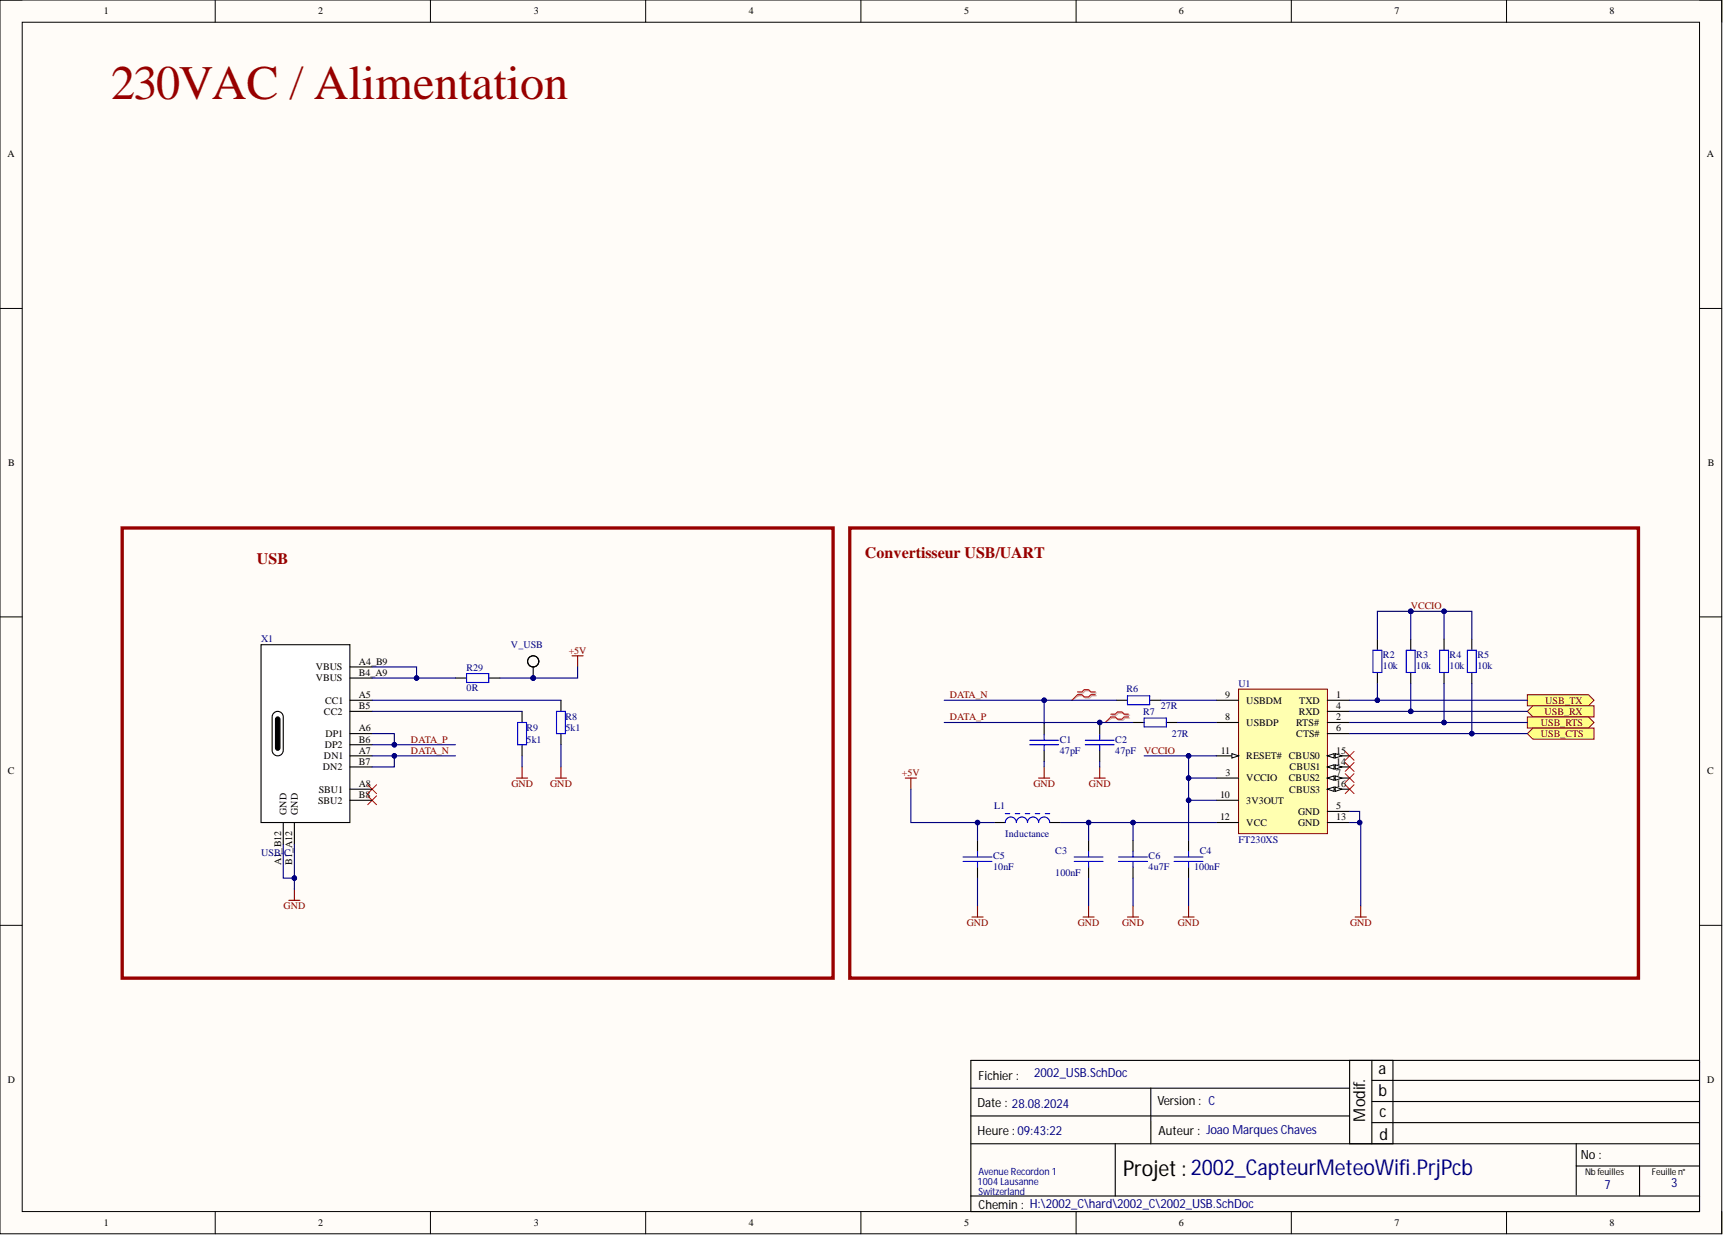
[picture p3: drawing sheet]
<svg xmlns="http://www.w3.org/2000/svg" width="393mm" height="282mm" viewBox="0 0 393 282" stroke-linecap="round" stroke-linejoin="round" font-family="sans-serif">
<defs><g id="words">
<text font-size="11" fill="#980000" x="25.4" y="22.5">230VAC / Alimentation</text>
<text font-size="5" x="256.4" y="268.3">Projet:2002_CapteurMeteoWifi.PrjPcb</text>
<g font-size="3.7">
<text x="314.7" y="245.1">a</text>
<text x="314.7" y="250.1">b</text>
<text x="311.7" y="256" transform="rotate(-90 311.7 256)">Modif.</text>
<text x="315" y="255">c</text>
<text x="315" y="260.3">d</text>
</g>
<g font-size="3.6" fill="#980000">
<text x="58.7" y="128.6">USB</text>
<text x="197.5" y="127.4">Convertisseur USB/UART</text>
</g>
<g font-size="2.9" fill="#000080">
<text x="236.1" y="245.8">2002_USB.SchDoc</text>
<text x="366.3" y="271.4">7</text>
<text x="381.5" y="270.9">3</text>
</g>
<g font-size="2.9">
<text x="223.4" y="246.6">Fichier :</text>
<text x="223.2" y="252.7">Date : 28.08.2024</text>
<text x="264.2" y="252.2">Version : C</text>
<text x="223.2" y="259">Heure : 09:43:22</text>
<text x="264.5" y="259">Auteur : Joao Marques Chaves</text>
<text x="360.9" y="264.6">No :</text>
<text x="223.4" y="276">Chemin : H:\2002_C\hard\2002_C\2002_USB.SchDoc</text>
</g>
<g font-size="2.3">
<text x="23.7" y="3.3">1</text>
<text x="72.6" y="3.3">2</text>
<text x="121.9" y="3.3">3</text>
<text x="170.9" y="3.3">4</text>
<text x="220.1" y="3.3">5</text>
<text x="269.1" y="3.3">6</text>
<text x="318.3" y="3.3">7</text>
<text x="367.4" y="3.3">8</text>
<text x="1.7" y="35.9">A</text>
<text x="389.7" y="35.9">A</text>
<text x="1.9" y="106.4">B</text>
<text x="389.8" y="106.4">B</text>
<text x="72.1" y="153">VBUS</text>
<text x="72.1" y="155.5">VBUS</text>
<text x="81.9" y="151.7">A4_B9</text>
<text x="81.9" y="154.2">B4_A9</text>
<text x="74.2" y="160.6">CC1</text>
<text x="81.9" y="159.3">A5</text>
<text x="81.9" y="161.9">B5</text>
<text x="279.7" y="159.3">9</text>
<text x="284.5" y="160.6">USBDM</text>
<text x="296.6" y="160.6">TXD</text>
<text x="305.1" y="159.3">1</text>
<text x="305.1" y="161.9">4</text>
<text x="74" y="163.1">CC2</text>
<text x="81.9" y="166.9">A6</text>
<text x="279.7" y="164.4">8</text>
<text x="284.5" y="165.7">USBDP</text>
<text x="295.9" y="165.7">RTS#</text>
<text x="296.5" y="163.1">RXD</text>
<text x="305.1" y="164.4">2</text>
<text x="305.1" y="166.9">6</text>
<text x="74" y="173.3">DN1</text>
<text x="74.1" y="170.7">DP2</text>
<text x="74.3" y="168.2">DP1</text>
<text x="81.9" y="172">A7</text>
<text x="81.9" y="169.5">B6</text>
<text x="278.7" y="172">11</text>
<text x="284.5" y="173.3">RESET#</text>
<text x="294.2" y="173.3">CBUS0</text>
<text x="295.9" y="168.2">CTS#</text>
<text x="305.1" y="172">15</text>
<text x="1.8" y="176.7">C</text>
<text x="73.7" y="175.8">DN2</text>
<text x="81.9" y="174.5">B7</text>
<text x="81.9" y="179.6">A8</text>
<text x="279.8" y="177.1">3</text>
<text x="284.5" y="178.3">VCCIO</text>
<text x="294.2" y="178.3">CBUS2</text>
<text x="294.4" y="175.8">CBUS1</text>
<text x="305.1" y="174.5">14</text>
<text x="305.1" y="179.6">16</text>
<text x="305.1" y="177.1">7</text>
<text x="389.8" y="176.7">C</text>
<text x="65.4" y="186" transform="rotate(-90 65.4 186)">GND</text>
<text x="68" y="186" transform="rotate(-90 68 186)">GND</text>
<text x="72.6" y="183.4">SBU2</text>
<text x="72.8" y="180.9">SBU1</text>
<text x="81.9" y="182.1">B8</text>
<text x="278.5" y="182.1">10</text>
<text x="284.5" y="183.4">3V3OUT</text>
<text x="294.3" y="180.9">CBUS3</text>
<text x="296.4" y="186">GND</text>
<text x="305.1" y="184.7">5</text>
<text x="278.5" y="187.2">12</text>
<text x="284.5" y="188.5">VCC</text>
<text x="296.4" y="188.5">GND</text>
<text x="305.1" y="187.2">13</text>
<text x="64.2" y="197.5" transform="rotate(-90 64.2 197.5)">A1_B12</text>
<text x="66.7" y="197.5" transform="rotate(-90 66.7 197.5)">B1_A12</text>
<text x="1.8" y="247.2">D</text>
<text x="389.8" y="247.2">D</text>
<text x="23.7" y="279.8">1</text>
<text x="72.6" y="279.8">2</text>
<text x="121.9" y="279.8">3</text>
<text x="170.9" y="279.8">4</text>
<text x="220.1" y="279.8">5</text>
<text x="269.1" y="279.8">6</text>
<text x="318.3" y="279.8">7</text>
<text x="367.4" y="279.8">8</text>
</g>
<g font-size="2.3" fill="#800000">
<text x="322.1" y="139">VCCIO</text>
<text x="129.8" y="149.2">+5V</text>
<text x="216.8" y="159.3">DATA_N</text>
<text x="352.7" y="160.6">USB_TX</text>
<text x="216.8" y="164.4">DATA_P</text>
<text x="351.7" y="165.7">USB_RTS</text>
<text x="352.6" y="163.1">USB_RX</text>
<text x="93.8" y="172">DATA_N</text>
<text x="93.8" y="169.5">DATA_P</text>
<text x="261.2" y="172">VCCIO</text>
<text x="351.7" y="168.2">USB_CTS</text>
<text x="116.7" y="179.6">GND</text>
<text x="125.6" y="179.6">GND</text>
<text x="205.9" y="177.1">+5V</text>
<text x="235.9" y="179.6">GND</text>
<text x="248.6" y="179.6">GND</text>
<text x="64.7" y="207.5">GND</text>
<text x="220.7" y="211.3">GND</text>
<text x="246.1" y="211.3">GND</text>
<text x="256.2" y="211.3">GND</text>
<text x="268.9" y="211.3">GND</text>
<text x="308.2" y="211.3">GND</text>
</g>
<g font-size="2.3" fill="#000080">
<text x="59.6" y="146.6">X1</text>
<text x="116.7" y="147.9">V_USB</text>
<text x="106.5" y="153.2">R29</text>
<text x="315.7" y="152.7">10k</text>
<text x="315.7" y="150.2">R2</text>
<text x="323.3" y="152.7">10k</text>
<text x="323.3" y="150.2">R3</text>
<text x="330.9" y="152.7">10k</text>
<text x="330.9" y="150.2">R4</text>
<text x="337.3" y="152.7">10k</text>
<text x="337.3" y="150.2">R5</text>
<text x="106.5" y="157.8">0R</text>
<text x="257.1" y="158">R6</text>
<text x="265" y="161.9">27R</text>
<text x="282.8" y="156.8">U1</text>
<text x="120.2" y="166.9">R9</text>
<text x="129.1" y="164.4">R8</text>
<text x="129.1" y="166.9">5k1</text>
<text x="260.9" y="163.1">R7</text>
<text x="120.2" y="169.5">5k1</text>
<text x="241.9" y="172">47pF</text>
<text x="241.9" y="169.5">C1</text>
<text x="254.6" y="172">47pF</text>
<text x="254.6" y="169.5">C2</text>
<text x="267.5" y="168.2">27R</text>
<text x="227" y="184.7">L1</text>
<text x="229.5" y="191">Inductance</text>
<text x="59.6" y="195.3">USB-C</text>
<text x="226.7" y="196.1">C5</text>
<text x="240.9" y="194.8">C3</text>
<text x="262.2" y="196.1">C6</text>
<text x="273.9" y="194.8">C4</text>
<text x="282.8" y="192.3">FT230XS</text>
<text x="226.7" y="198.6">10nF</text>
<text x="240.9" y="199.9">100nF</text>
<text x="262.2" y="198.6">4u7F</text>
<text x="272.6" y="198.6">100nF</text>
<text x="223.4" y="268.1">AvenueRecordon 1</text>
<text x="223.2" y="270.3">1004Lausanne</text>
<text x="223.4" y="272.6">Sw</text>
<text x="226" y="272.6">itzerland</text>
</g>
<g font-size="2.1">
<text x="361.9" y="268.1">Nbfeuilles</text>
<text x="377.1" y="268.1">Feuillen°</text>
</g>
</g></defs>
<path d="M0 0h393.1v281.6h-393.1z" fill-rule="evenodd" fill="#fffcf8"/>
<path d="M0 0h393.1v281.6h-393.1z" fill="none" stroke="#000" stroke-width=".23"/>
<path d="M5.1 5.1h382.9v271.4h-382.9z" fill-rule="evenodd" fill="#fffcf8"/>
<g fill="none" stroke="#000" stroke-width=".23">
<path d="M0 0h5.1M5.1 5.1h382.9v271.4h-382.9zM49.1 0v5.1M98.3 0v5.1M147.4 0v5.1M196.5 0v5.1M245.7 0v5.1M294.8 0v5.1M343.9 0v5.1M388 0h5.1v5.1M0 70.4h5.1M388 70.4h5.1"/>
<path d="M0 140.8h5.1M388 140.8h5.1M0 211.2h5.1M388 211.2h5.1M49.1 276.5v5.1M98.3 276.5v5.1M147.4 276.5v5.1M196.5 276.5v5.1M245.7 276.5v5.1M294.8 276.5v5.1M343.9 276.5v5.1M393.1 276.5v5.1"/>
</g>
<g fill="none" stroke="#000" stroke-width=".25">
<path d="M128.1 159.8v2.6M119.2 162.4v2.5M119.2 170v2.5M128.1 167.4v2.6M238.4 165.2v2.5M238.4 171.2v2.6M251.1 165.2v2.5M251.1 171.2v2.6M223.2 191.8v2.5M223.2 197.9v2.5M248.5 191.8v2.5M248.5 197.9v2.5"/>
<path d="M258.7 191.8v2.5M258.7 197.9v2.5M221.6 242h166.4v34.5h-166.4zM221.6 248.4h86.5M221.6 254.7h86.5M262.7 248.4v12.6M308.1 242v19M313.2 242v19M313.2 246.6h74.8M313.2 251.4h74.8M313.2 256.2h74.8M318 242v19"/>
<path d="M221.6 273h166.4M221.6 261h166.4M254.6 261v12M359.8 261v11.7M359.8 266.1h28.2M374.3 266.1v6.9"/>
</g>
<path d="M27.9 120.5h162.3v102.7h-162.3zM194 120.5h180v102.7h-180z" fill="none" stroke="#980000" stroke-width=".76"/>
<g fill="none" stroke="#00f" stroke-width=".25">
<path d="M118.2 164.9h2v5.1h-2zM127 162.4h2.1v5h-2.1zM235.1 169h6.6M235.1 170h6.6M238.4 167.7v1.3M238.4 170v1.2M247.8 169h6.5M247.8 170h6.5M251.1 167.7v1.3M251.1 170v1.2M219.9 195.6h6.6M219.9 196.6h6.6"/>
<path d="M223.2 194.3v1.3M223.2 196.6v1.3M245.2 195.6h6.6M245.2 196.6h6.6M248.5 194.3v1.3M248.5 196.6v1.3M255.4 195.6h6.6M255.4 196.6h6.6M258.7 194.3v1.3M258.7 196.6v1.3"/>
</g>
<path d="M65.9 205.5h2.6M67.2 203v2.5" fill="none" stroke="#800000" stroke-width=".25"/>
<path d="M83.9 179.1l2.1 2M86 179.1l-2.1 2M83.9 181.6l2.1 2.1M86 181.6l-2.1 2.1" fill="none" stroke="#f00" stroke-width=".23"/>
<path d="M348.7 158.6h13.9l1.3 1.2-1.3 1.3h-13.9z" fill-rule="evenodd" fill="#ffff80"/>
<path d="M348.7 158.6h13.9l1.3 1.2-1.3 1.3h-13.9z" fill="none" stroke="#800000" stroke-width=".23"/>
<path d="M350 161.1h13.9v2.5h-13.9l-1.3-1.2z" fill-rule="evenodd" fill="#ffff80"/>
<path d="M350 161.1h13.9v2.5h-13.9l-1.3-1.2z" fill="none" stroke="#800000" stroke-width=".23"/>
<path d="M348.7 163.6h13.9l1.3 1.3-1.3 1.3h-13.9z" fill-rule="evenodd" fill="#ffff80"/>
<path d="M348.7 163.6h13.9l1.3 1.3-1.3 1.3h-13.9z" fill="none" stroke="#800000" stroke-width=".23"/>
<path d="M350 166.2h13.9v2.5h-13.9l-1.3-1.3z" fill-rule="evenodd" fill="#ffff80"/>
<path d="M350 166.2h13.9v2.5h-13.9l-1.3-1.3z" fill="none" stroke="#800000" stroke-width=".23"/>
<path d="M227 187.7h2.5M239.6 187.7h2.6M271.3 191.8v2.5M271.3 197.9v2.5" fill="none" stroke="#000" stroke-width=".25"/>
<path d="M229.5 187.7a1.27 1.27 0 0 1 1.3-1.2 1.27 1.27 0 0 1 1.2 1.2 1.27 1.27 0 0 1 1.3-1.2 1.27 1.27 0 0 1 1.3 1.2 1.27 1.27 0 0 1 1.2-1.2 1.27 1.27 0 0 1 1.3 1.2 1.27 1.27 0 0 1 1.3-1.2 1.27 1.27 0 0 1 1.2 1.2M229.5 185.7h1M231.8 185.7h1M234.1 185.7h1M236.3 185.7h1.1M238.6 185.7h1M268 195.6h6.6M268 196.6h6.6M271.3 194.3v1.3M271.3 196.6v1.3" fill="none" stroke="#00f" stroke-width=".25"/>
<g fill="none" stroke="#800000" stroke-width=".25">
<path d="M117.9 177.6h2.6M119.2 175v2.6M126.8 177.6h2.5M128.1 175v2.6M221.9 209.3h2.5M223.2 206.8v2.5M247.2 209.3h2.6M248.5 206.8v2.5M257.4 209.3h2.5M258.7 206.8v2.5M270.1 209.3h2.5M271.3 206.8v2.5"/>
<path d="M309.4 209.3h2.5M310.6 206.8v2.5"/>
</g>
<path d="M246.2 158.2h1l.6-.5h1l.5 .5h1M246.2 158.8h1l.6 .5h1l.5-.5h1M253.8 163.2h1.1l.5-.5h1l.5 .5h1M253.8 163.9h1.1l.5 .5h1l.5-.5h1" fill="none" stroke="#d0a19e" stroke-width=".25"/>
<path d="M246.2 158.8l-1.5 1M253.8 163.9l-1.5 1" fill="none" stroke="#d0a19e" stroke-width=".23"/>
<path d="M246 157.9h1l.5-.5h1l.5 .5h1M246 158.6h1l.5 .5h1l.5-.5h1M253.6 163h1l.5-.5h1l.5 .5h1M253.6 163.6h1l.5 .5h1l.5-.5h1" fill="none" stroke="#f00" stroke-width=".25"/>
<path d="M246 158.6l-1.3 1.2M253.6 163.6l-1.3 1.3" fill="none" stroke="#f00" stroke-width=".23"/>
<circle cx="322.1" cy="139.5" r=".51" fill="#000080"/>
<circle cx="322.1" cy="139.5" r=".51" fill="none" stroke="#000080" stroke-width=".23"/>
<path d="M307.1 171.5l2 2M307.1 174l2 2.1M307.1 176.6l2 2M307.1 179.1l2 2M309.1 171.5l-2 2M309.1 174l-2 2.1M309.1 176.6l-2 2M309.1 179.1l-2 2" fill="none" stroke="#f00" stroke-width=".23"/>
<path d="M130.6 149.7h2.5M131.9 149.7v2.5M206.7 177.6h2.5M207.9 177.6v2.5M237.1 177.6h2.5M238.4 175v2.6M249.8 177.6h2.5M251.1 175v2.6" fill="none" stroke="#800000" stroke-width=".25"/>
<g fill="none" stroke="#000" stroke-width=".25">
<path d="M104 154.8h2.5M111.6 154.8h2.5M254.9 159.8h2.5M262.5 159.8h2.5M314.4 145.9v2.5M314.4 153.5v2.5M322.1 145.9v2.5M322.1 153.5v2.5M329.7 145.9v2.5M329.7 153.5v2.5M336 145.9v2.5M336 153.5v2.5"/>
<path d="M258.7 164.9h2.5M266.3 164.9h2.5"/>
</g>
<path d="M106.5 153.7h5.1v2.1h-5.1zM257.4 158.8h5.1v2h-5.1zM313.4 148.4h2.1v5.1h-2.1zM321 148.4h2.1v5.1h-2.1zM328.7 148.4h2v5.1h-2zM335 148.4h2v5.1h-2zM261.2 163.9h5.1v2h-5.1z" fill="none" stroke="#00f" stroke-width=".25"/>
<circle cx="121.7" cy="154.8" r=".51" fill="#000080"/>
<circle cx="121.7" cy="154.8" r=".51" fill="none" stroke="#000080" stroke-width=".23"/>
<path d="M121.7 152.2v2.6" fill="none" stroke="#000" stroke-width=".25"/>
<circle cx="121.7" cy="154.8" r=".51" fill="#000080"/>
<circle cx="121.7" cy="154.8" r=".51" fill="none" stroke="#000080" stroke-width=".23"/>
<circle cx="121.7" cy="150.9" r="1.28" fill="none" stroke="#000" stroke-width=".25"/>
<path d="M282.8 157.3h20.2v33h-20.2z" fill-rule="evenodd" fill="#ffffb0"/>
<path d="M282.8 157.3h20.2v33h-20.2z" fill="none" stroke="#800000" stroke-width=".23"/>
<path d="M303 159.8h5.1M277.7 172.5h5.1M277.7 182.7h5.1" fill="none" stroke="#000" stroke-width=".25"/>
<path d="M281.2 172l1.6 .5-1.6 .5z" fill="#f8fcff"/>
<path d="M281.2 172l1.6 .5-1.6 .5z" fill="none" stroke="#000" stroke-width=".23"/>
<path d="M303 175h5.1M277.7 187.7h5.1M303 187.7h5.1" fill="none" stroke="#000" stroke-width=".25"/>
<path d="M303 175l1.6-.5v1.1z" fill="#f8fcff"/>
<path d="M303 175l1.6-.5v1.1z" fill="none" stroke="#000" stroke-width=".23"/>
<path d="M304.8 174.5l1.5 .5-1.5 .6z" fill="#f8fcff"/>
<path d="M304.8 174.5l1.5 .5-1.5 .6z" fill="none" stroke="#000" stroke-width=".23"/>
<path d="M303 172.5h5.1" fill="none" stroke="#000" stroke-width=".25"/>
<path d="M303 172.5l1.6-.5v1z" fill="#f8fcff"/>
<path d="M303 172.5l1.6-.5v1z" fill="none" stroke="#000" stroke-width=".23"/>
<path d="M304.8 172l1.5 .5-1.5 .5z" fill="#f8fcff"/>
<path d="M304.8 172l1.5 .5-1.5 .5z" fill="none" stroke="#000" stroke-width=".23"/>
<path d="M303 180.1h5.1" fill="none" stroke="#000" stroke-width=".25"/>
<path d="M303 180.1l1.6-.5v1z" fill="#f8fcff"/>
<path d="M303 180.1l1.6-.5v1z" fill="none" stroke="#000" stroke-width=".23"/>
<path d="M304.8 179.6l1.5 .5-1.5 .5z" fill="#f8fcff"/>
<path d="M304.8 179.6l1.5 .5-1.5 .5z" fill="none" stroke="#000" stroke-width=".23"/>
<path d="M277.7 177.6h5.1M303 164.9h5.1M303 177.6h5.1M303 162.4h5.1M303 167.4h5.1M303 185.2h5.1" fill="none" stroke="#000" stroke-width=".25"/>
<path d="M303 177.6l1.6-.5v1z" fill="#f8fcff"/>
<path d="M303 177.6l1.6-.5v1z" fill="none" stroke="#000" stroke-width=".23"/>
<path d="M304.8 177.1l1.5 .5-1.5 .5z" fill="#f8fcff"/>
<path d="M304.8 177.1l1.5 .5-1.5 .5z" fill="none" stroke="#000" stroke-width=".23"/>
<path d="M277.7 159.8h5.1M277.7 164.9h5.1" fill="none" stroke="#000" stroke-width=".25"/>
<path d="M59.6 147.1h20.3v40.6h-20.3z" fill-rule="evenodd" fill="#fff"/>
<g fill="none" stroke="#000" stroke-width=".25">
<path d="M59.6 147.1h20.3v40.6h-20.3zM79.9 152.2h5.1M79.9 159.8h5.1M79.9 154.8h5.1M79.9 175h5.1M79.9 167.4h5.1M79.9 172.5h5.1M79.9 170h5.1M79.9 162.4h5.1M64.7 187.7v5.1M67.2 187.7v5.1M79.9 182.7h5.1"/>
<path d="M79.9 180.1h5.1"/>
</g>
<path d="M62.6 162.6a1.27 1.27 0 0 1 1.4-.1 1.27 1.27 0 0 1 .7 1.1v7.6a1.27 1.27 0 0 1-1.3 1.3 1.27 1.27 0 0 1-1.3-1.3v-7.6l.1-.4z" fill="#fff"/>
<path d="M62.6 162.6a1.27 1.27 0 0 1 1.4-.1 1.27 1.27 0 0 1 .7 1.1v7.6a1.27 1.27 0 0 1-1.3 1.3 1.27 1.27 0 0 1-1.3-1.3v-7.6l.1-.4zM63.1 163.7a.51 .51 0 0 1 .8 .5v6.5a.51 .51 0 0 1-.5 .5 .51 .51 0 0 1-.5-.5v-6.5z" fill="none" stroke="#000" stroke-width=".25"/>
<path d="M63.1 163.7a.51 .51 0 0 1 .8 .5v6.5a.51 .51 0 0 1-.5 .5 .51 .51 0 0 1-.5-.5v-6.5z" fill="#000"/>
<path d="M310.4 187.7h.2v19.1" fill="none" stroke="#000080" stroke-width=".25"/>
<circle cx="310.4" cy="187.7" r=".51" fill="#000080"/>
<circle cx="310.4" cy="187.7" r=".51" fill="none" stroke="#000080" stroke-width=".23"/>
<path d="M64.7 192.8v7.6h2.5" fill="none" stroke="#000080" stroke-width=".25"/>
<circle cx="67.2" cy="200.4" r=".51" fill="#000080"/>
<circle cx="67.2" cy="200.4" r=".51" fill="none" stroke="#000080" stroke-width=".23"/>
<path d="M85 159.8h43.1M85 162.4h34.2M67.2 192.8v10.2" fill="none" stroke="#000080" stroke-width=".25"/>
<circle cx="67.2" cy="200.4" r=".51" fill="#000080"/>
<circle cx="67.2" cy="200.4" r=".51" fill="none" stroke="#000080" stroke-width=".23"/>
<path d="M85 170h19M119.2 172.5v2.5M128.1 170v5" fill="none" stroke="#000080" stroke-width=".25"/>
<circle cx="90" cy="170" r=".51" fill="#000080"/>
<circle cx="90" cy="170" r=".51" fill="none" stroke="#000080" stroke-width=".23"/>
<path d="M85 172.5h19" fill="none" stroke="#000080" stroke-width=".25"/>
<circle cx="90" cy="172.5" r=".51" fill="#000080"/>
<circle cx="90" cy="172.5" r=".51" fill="none" stroke="#000080" stroke-width=".23"/>
<path d="M90 172.5v2.5h-5" fill="none" stroke="#000080" stroke-width=".25"/>
<circle cx="90" cy="172.5" r=".51" fill="#000080"/>
<circle cx="90" cy="172.5" r=".51" fill="none" stroke="#000080" stroke-width=".23"/>
<path d="M85 167.4h5v2.6" fill="none" stroke="#000080" stroke-width=".25"/>
<circle cx="90" cy="170" r=".51" fill="#000080"/>
<circle cx="90" cy="170" r=".51" fill="none" stroke="#000080" stroke-width=".23"/>
<path d="M238.4 173.8v1.2M251.1 173.8v1.2M223.2 187.7v4.1" fill="none" stroke="#000080" stroke-width=".25"/>
<circle cx="223.2" cy="187.7" r=".51" fill="#000080"/>
<circle cx="223.2" cy="187.7" r=".51" fill="none" stroke="#000080" stroke-width=".23"/>
<path d="M238.4 159.8v5.4" fill="none" stroke="#000080" stroke-width=".25"/>
<circle cx="238.4" cy="159.8" r=".51" fill="#000080"/>
<circle cx="238.4" cy="159.8" r=".51" fill="none" stroke="#000080" stroke-width=".23"/>
<path d="M251.1 164.9v.3" fill="none" stroke="#000080" stroke-width=".25"/>
<circle cx="251.1" cy="164.9" r=".51" fill="#000080"/>
<circle cx="251.1" cy="164.9" r=".51" fill="none" stroke="#000080" stroke-width=".23"/>
<path d="M248.5 187.7v4.1" fill="none" stroke="#000080" stroke-width=".25"/>
<circle cx="248.5" cy="187.7" r=".51" fill="#000080"/>
<circle cx="248.5" cy="187.7" r=".51" fill="none" stroke="#000080" stroke-width=".23"/>
<path d="M258.7 187.7v4.1" fill="none" stroke="#000080" stroke-width=".25"/>
<circle cx="258.7" cy="187.7" r=".51" fill="#000080"/>
<circle cx="258.7" cy="187.7" r=".51" fill="none" stroke="#000080" stroke-width=".23"/>
<path d="M85 152.2h10.1v2.6h-10.1" fill="none" stroke="#000080" stroke-width=".25"/>
<circle cx="95.1" cy="154.8" r=".51" fill="#000080"/>
<circle cx="95.1" cy="154.8" r=".51" fill="none" stroke="#000080" stroke-width=".23"/>
<path d="M215.6 159.8h39.3M223.2 200.4v6.4M248.5 200.4v6.4M258.7 200.4v6.4M271.3 200.4v6.4" fill="none" stroke="#000080" stroke-width=".25"/>
<circle cx="238.4" cy="159.8" r=".51" fill="#000080"/>
<circle cx="238.4" cy="159.8" r=".51" fill="none" stroke="#000080" stroke-width=".23"/>
<path d="M314.4 156v3.8" fill="none" stroke="#000080" stroke-width=".25"/>
<circle cx="314.5" cy="159.8" r=".51" fill="#000080"/>
<circle cx="314.5" cy="159.8" r=".51" fill="none" stroke="#000080" stroke-width=".23"/>
<path d="M322.1 156v6.4" fill="none" stroke="#000080" stroke-width=".25"/>
<circle cx="322.1" cy="162.4" r=".51" fill="#000080"/>
<circle cx="322.1" cy="162.4" r=".51" fill="none" stroke="#000080" stroke-width=".23"/>
<path d="M329.7 156v8.9" fill="none" stroke="#000080" stroke-width=".25"/>
<circle cx="329.7" cy="164.9" r=".51" fill="#000080"/>
<circle cx="329.7" cy="164.9" r=".51" fill="none" stroke="#000080" stroke-width=".23"/>
<path d="M336 156v11.4" fill="none" stroke="#000080" stroke-width=".25"/>
<circle cx="336" cy="167.4" r=".51" fill="#000080"/>
<circle cx="336" cy="167.4" r=".51" fill="none" stroke="#000080" stroke-width=".23"/>
<path d="M329.7 139.5v6.4" fill="none" stroke="#000080" stroke-width=".25"/>
<circle cx="329.7" cy="139.5" r=".51" fill="#000080"/>
<circle cx="329.7" cy="139.5" r=".51" fill="none" stroke="#000080" stroke-width=".23"/>
<path d="M322.1 139.5v6.4" fill="none" stroke="#000080" stroke-width=".25"/>
<circle cx="322.1" cy="139.5" r=".51" fill="#000080"/>
<circle cx="322.1" cy="139.5" r=".51" fill="none" stroke="#000080" stroke-width=".23"/>
<path d="M261.2 172.5h10.1" fill="none" stroke="#000080" stroke-width=".25"/>
<circle cx="271.3" cy="172.5" r=".51" fill="#000080"/>
<circle cx="271.3" cy="172.5" r=".51" fill="none" stroke="#000080" stroke-width=".23"/>
<path d="M314.4 145.9v-6.4h21.6v6.4" fill="none" stroke="#000080" stroke-width=".25"/>
<circle cx="322.1" cy="139.5" r=".51" fill="#000080"/>
<circle cx="322.1" cy="139.5" r=".51" fill="none" stroke="#000080" stroke-width=".23"/>
<circle cx="329.7" cy="139.5" r=".51" fill="#000080"/>
<circle cx="329.7" cy="139.5" r=".51" fill="none" stroke="#000080" stroke-width=".23"/>
<path d="M215.6 164.9h43.1" fill="none" stroke="#000080" stroke-width=".25"/>
<circle cx="251.1" cy="164.9" r=".51" fill="#000080"/>
<circle cx="251.1" cy="164.9" r=".51" fill="none" stroke="#000080" stroke-width=".23"/>
<path d="M95.1 154.8h8.9" fill="none" stroke="#000080" stroke-width=".25"/>
<circle cx="95.1" cy="154.8" r=".51" fill="#000080"/>
<circle cx="95.1" cy="154.8" r=".51" fill="none" stroke="#000080" stroke-width=".23"/>
<path d="M131.9 152.2v2.6h-17.8" fill="none" stroke="#000080" stroke-width=".25"/>
<circle cx="121.7" cy="154.8" r=".51" fill="#000080"/>
<circle cx="121.7" cy="154.8" r=".51" fill="none" stroke="#000080" stroke-width=".23"/>
<path d="M207.9 180.1v7.6h19.1" fill="none" stroke="#000080" stroke-width=".25"/>
<circle cx="223.2" cy="187.7" r=".51" fill="#000080"/>
<circle cx="223.2" cy="187.7" r=".51" fill="none" stroke="#000080" stroke-width=".23"/>
<path d="M308.1 185.2h2.3v2.5h-2.3" fill="none" stroke="#000080" stroke-width=".25"/>
<circle cx="310.4" cy="187.7" r=".51" fill="#000080"/>
<circle cx="310.4" cy="187.7" r=".51" fill="none" stroke="#000080" stroke-width=".23"/>
<path d="M308.1 167.4h40.6" fill="none" stroke="#000080" stroke-width=".25"/>
<circle cx="336" cy="167.4" r=".51" fill="#000080"/>
<circle cx="336" cy="167.4" r=".51" fill="none" stroke="#000080" stroke-width=".23"/>
<path d="M308.1 164.9h40.6" fill="none" stroke="#000080" stroke-width=".25"/>
<circle cx="329.7" cy="164.9" r=".51" fill="#000080"/>
<circle cx="329.7" cy="164.9" r=".51" fill="none" stroke="#000080" stroke-width=".23"/>
<path d="M308.1 162.4h40.6" fill="none" stroke="#000080" stroke-width=".25"/>
<circle cx="322.1" cy="162.4" r=".51" fill="#000080"/>
<circle cx="322.1" cy="162.4" r=".51" fill="none" stroke="#000080" stroke-width=".23"/>
<path d="M308.1 159.8h40.6" fill="none" stroke="#000080" stroke-width=".25"/>
<circle cx="314.5" cy="159.8" r=".51" fill="#000080"/>
<circle cx="314.5" cy="159.8" r=".51" fill="none" stroke="#000080" stroke-width=".23"/>
<path d="M242.2 187.7h35.5" fill="none" stroke="#000080" stroke-width=".25"/>
<circle cx="248.5" cy="187.7" r=".51" fill="#000080"/>
<circle cx="248.5" cy="187.7" r=".51" fill="none" stroke="#000080" stroke-width=".23"/>
<circle cx="258.7" cy="187.7" r=".51" fill="#000080"/>
<circle cx="258.7" cy="187.7" r=".51" fill="none" stroke="#000080" stroke-width=".23"/>
<path d="M265 159.8h12.7M268.8 164.9h8.9M271.3 182.7h6.4" fill="none" stroke="#000080" stroke-width=".25"/>
<circle cx="271.3" cy="182.7" r=".51" fill="#000080"/>
<circle cx="271.3" cy="182.7" r=".51" fill="none" stroke="#000080" stroke-width=".23"/>
<path d="M271.3 177.6h6.4" fill="none" stroke="#000080" stroke-width=".25"/>
<circle cx="271.3" cy="177.6" r=".51" fill="#000080"/>
<circle cx="271.3" cy="177.6" r=".51" fill="none" stroke="#000080" stroke-width=".23"/>
<path d="M277.7 172.5h-6.4v19.3" fill="none" stroke="#000080" stroke-width=".25"/>
<circle cx="271.3" cy="182.7" r=".51" fill="#000080"/>
<circle cx="271.3" cy="182.7" r=".51" fill="none" stroke="#000080" stroke-width=".23"/>
<circle cx="271.3" cy="177.6" r=".51" fill="#000080"/>
<circle cx="271.3" cy="177.6" r=".51" fill="none" stroke="#000080" stroke-width=".23"/>
<circle cx="271.3" cy="172.5" r=".51" fill="#000080"/>
<circle cx="271.3" cy="172.5" r=".51" fill="none" stroke="#000080" stroke-width=".23"/>
<use href="#words"/>
</svg>
